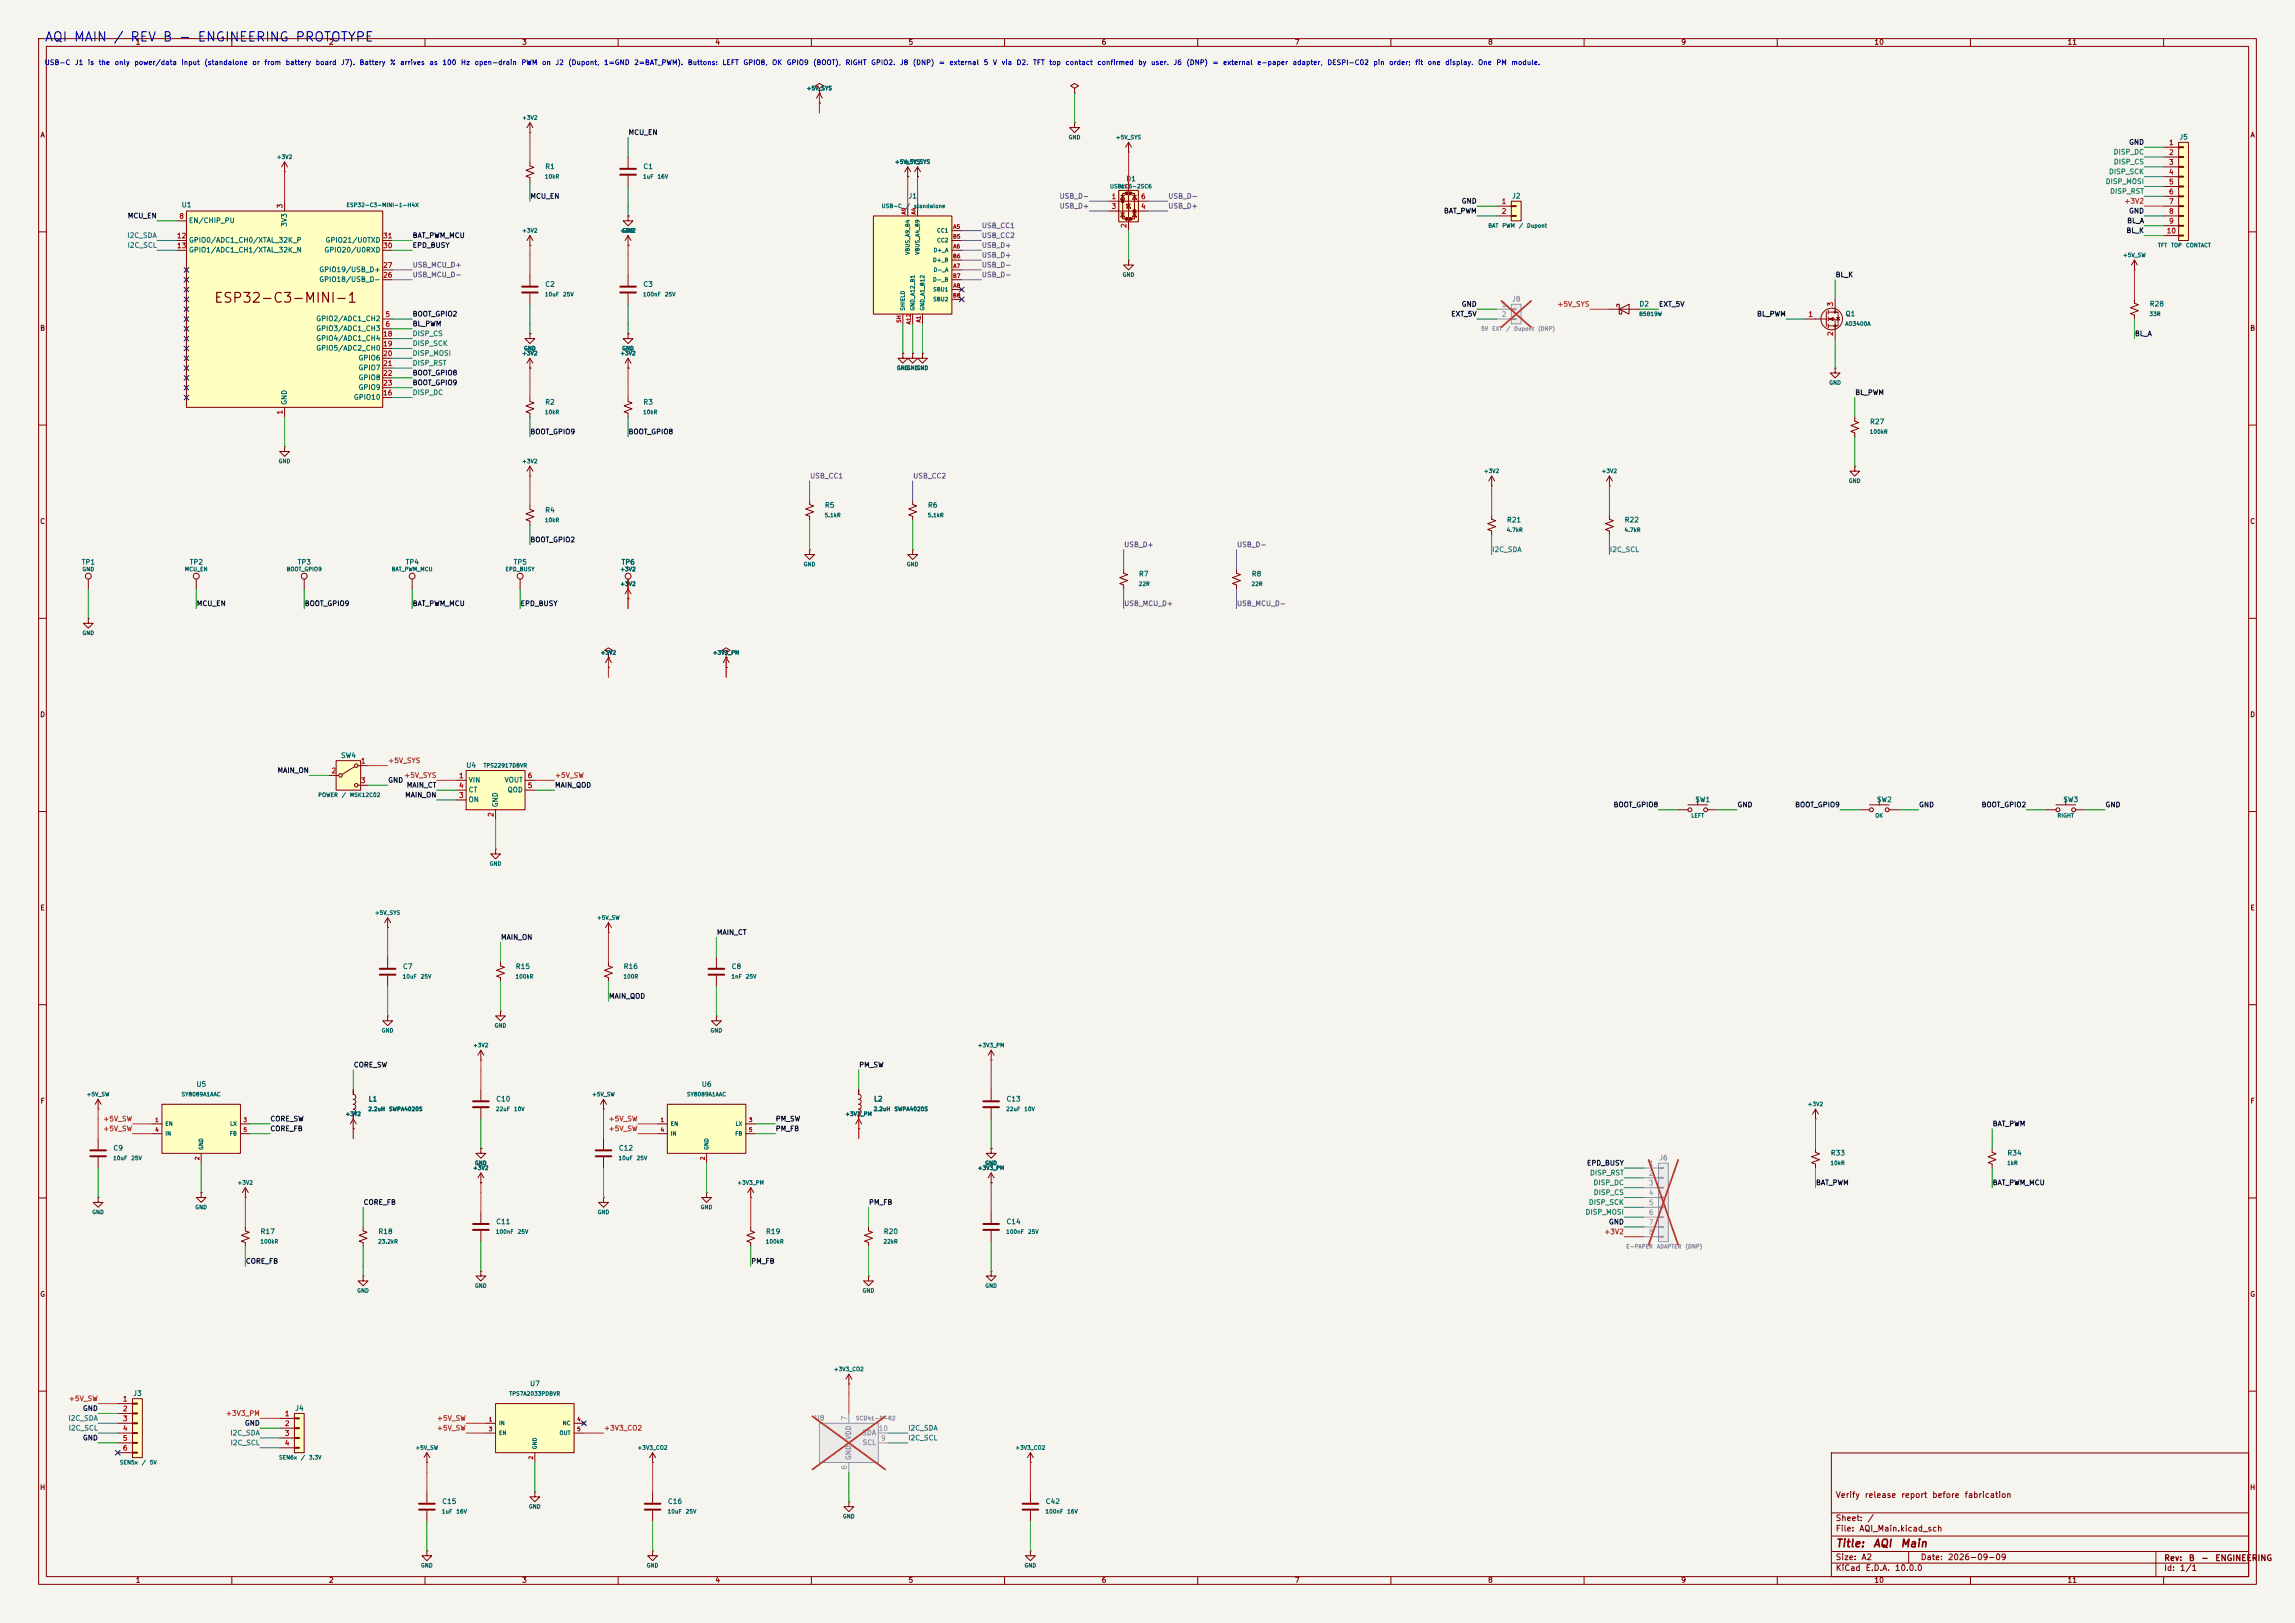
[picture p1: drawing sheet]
<svg xmlns="http://www.w3.org/2000/svg" width="594mm" height="420mm" viewBox="0 0 594 420" stroke-linecap="round" stroke-linejoin="round" font-family="sans-serif">
<defs><g id="words">
<text font-size="2.5" fill="#840000" x="55.2" y="79">ESP32-C3-MINI-1</text>
<g font-size="2.4" fill="#0000c2">
<text x="11.4" y="11.3">AQI</text>
<text x="19" y="11.3">MAIN</text>
<text x="29.2" y="11.3">/</text>
<text x="33.5" y="11.3">REV</text>
<text x="42" y="11.3">B</text>
<text x="46.2" y="11.3">-</text>
<text x="51" y="11.3">ENGINEERING</text>
<text x="76.3" y="11.3">PROTOTYPE</text>
</g>
<g font-size="2" fill="#840000">
<text x="475" y="400.9">Title:</text>
<text x="484.7" y="400.9">AQI</text>
<text x="491.7" y="400.9">Main</text>
</g>
<g font-size="1.5" fill="#840000">
<text x="475" y="388">Verify</text>
<text x="482.5" y="388">release</text>
<text x="492" y="388">report</text>
<text x="500" y="388">before</text>
<text x="508.3" y="388">fabrication</text>
<text x="475" y="394">Sheet:</text>
<text x="483.2" y="394">/</text>
<text x="475" y="396.7">File:</text>
<text x="481.1" y="396.7">AQI_Main.kicad_sch</text>
<text x="475" y="406.9">KiCad</text>
<text x="475" y="404.1">Size:</text>
<text x="481.7" y="404.1">A2</text>
<text x="482.7" y="406.9">E.D.A.</text>
<text x="490.3" y="406.9">10.0.0</text>
<text x="497" y="404.1">Date:</text>
<text x="504" y="404.1">2026-09-09</text>
<text x="560" y="404.3">Rev:</text>
<text x="560" y="406.9">Id:</text>
<text x="564.1" y="406.9">1/1</text>
<text x="566.4" y="404.3">B</text>
<text x="569.6" y="404.3">-</text>
<text x="573.2" y="404.3">ENGINEERING</text>
</g>
<g font-size="1.3" fill="#840000">
<text x="35" y="11.9">1</text>
<text x="85" y="11.9">2</text>
<text x="135" y="11.9">3</text>
<text x="185" y="11.9">4</text>
<text x="235" y="11.9">5</text>
<text x="285" y="11.9">6</text>
<text x="335" y="11.9">7</text>
<text x="385" y="11.9">8</text>
<text x="435" y="11.9">9</text>
<text x="485" y="11.9">10</text>
<text x="535" y="11.9">11</text>
<text x="10.3" y="35.9">A</text>
<text x="582.3" y="35.9">A</text>
<text x="10.3" y="85.9">B</text>
<text x="582.3" y="85.9">B</text>
<text x="10.3" y="135.9">C</text>
<text x="582.3" y="135.9">C</text>
<text x="10.3" y="185.9">D</text>
<text x="582.3" y="185.9">D</text>
<text x="10.3" y="235.9">E</text>
<text x="582.3" y="235.9">E</text>
<text x="10.3" y="285.9">F</text>
<text x="582.3" y="285.9">F</text>
<text x="10.3" y="335.9">G</text>
<text x="582.3" y="335.9">G</text>
<text x="10.2" y="385.9">H</text>
<text x="582.2" y="385.9">H</text>
<text x="35" y="409.9">1</text>
<text x="85" y="409.9">2</text>
<text x="135" y="409.9">3</text>
<text x="185" y="409.9">4</text>
<text x="235" y="409.9">5</text>
<text x="285" y="409.9">6</text>
<text x="335" y="409.9">7</text>
<text x="385" y="409.9">8</text>
<text x="435" y="409.9">9</text>
<text x="485" y="409.9">10</text>
<text x="535" y="409.9">11</text>
</g>
<g font-size="1.3" fill="#0000c2">
<text x="11.4" y="17.1">USB-C</text>
<text x="19.3" y="17.1">J1</text>
<text x="22.6" y="17.1">is</text>
<text x="25.4" y="17.1">the</text>
<text x="29.5" y="17.1">only</text>
<text x="34.6" y="17.1">power/data</text>
<text x="46.8" y="17.1">input</text>
<text x="52.8" y="17.1">(standalone</text>
<text x="65.2" y="17.1">or</text>
<text x="68.3" y="17.1">from</text>
<text x="73.8" y="17.1">battery</text>
<text x="81.6" y="17.1">board</text>
<text x="88.1" y="17.1">J7).</text>
<text x="92.9" y="17.1">Battery</text>
<text x="100.8" y="17.1">%</text>
<text x="103.4" y="17.1">arrives</text>
<text x="111" y="17.1">as</text>
<text x="114.4" y="17.1">100</text>
<text x="119.2" y="17.1">Hz</text>
<text x="122.7" y="17.1">open-drain</text>
<text x="134.8" y="17.1">PWM</text>
<text x="140.2" y="17.1">on</text>
<text x="143.6" y="17.1">J2</text>
<text x="147" y="17.1">(Dupont,</text>
<text x="156.2" y="17.1">1=GND</text>
<text x="164" y="17.1">2=BAT_PWM).</text>
<text x="177.9" y="17.1">Buttons:</text>
<text x="186.9" y="17.1">LEFT</text>
<text x="192.3" y="17.1">GPIO8,</text>
<text x="199.7" y="17.1">OK</text>
<text x="203.5" y="17.1">GPIO9</text>
<text x="210.3" y="17.1">(BOOT),</text>
<text x="218.7" y="17.1">RIGHT</text>
<text x="225.3" y="17.1">GPIO2.</text>
<text x="232.8" y="17.1">J8</text>
<text x="236.1" y="17.1">(DNP)</text>
<text x="242.9" y="17.1">=</text>
<text x="245.6" y="17.1">external</text>
<text x="254.5" y="17.1">5</text>
<text x="256.8" y="17.1">V</text>
<text x="259.1" y="17.1">via</text>
<text x="263" y="17.1">D2.</text>
<text x="267.2" y="17.1">TFT</text>
<text x="271.4" y="17.1">top</text>
<text x="275.6" y="17.1">contact</text>
<text x="283.9" y="17.1">confirmed</text>
<text x="294.5" y="17.1">by</text>
<text x="297.8" y="17.1">user.</text>
<text x="303.6" y="17.1">J6</text>
<text x="307" y="17.1">(DNP)</text>
<text x="313.7" y="17.1">=</text>
<text x="316.4" y="17.1">external</text>
<text x="325.3" y="17.1">e-paper</text>
<text x="334.4" y="17.1">adapter,</text>
<text x="343.4" y="17.1">DESPI-C02</text>
<text x="355.3" y="17.1">pin</text>
<text x="359.4" y="17.1">order;</text>
<text x="366.2" y="17.1">fit</text>
<text x="369.4" y="17.1">one</text>
<text x="373.9" y="17.1">display.</text>
<text x="382.4" y="17.1">One</text>
<text x="387.2" y="17.1">PM</text>
<text x="391.1" y="17.1">module.</text>
</g>
<g font-size="1.3" fill="#0f0f0f">
<text x="162.6" y="35.2">MCU_EN</text>
<text x="550.9" y="37.8">GND</text>
<text x="137.2" y="51.7">MCU_EN</text>
<text x="378.2" y="53">GND</text>
<text x="32.9" y="56.8">MCU_EN</text>
<text x="373.6" y="55.5">BAT_PWM</text>
<text x="550.4" y="58.1">BL_A</text>
<text x="550.9" y="55.5">GND</text>
<text x="106.7" y="61.9">BAT_PWM_MCU</text>
<text x="106.7" y="64.4">EPD_BUSY</text>
<text x="550.3" y="60.6">BL_K</text>
<text x="475" y="72">BL_K</text>
<text x="106.7" y="82.2">BOOT_GPIO2</text>
<text x="375.5" y="82.2">EXT_5V</text>
<text x="378.2" y="79.7">GND</text>
<text x="429.3" y="79.7">EXT_5V</text>
<text x="454.6" y="82.2">BL_PWM</text>
<text x="106.7" y="84.7">BL_PWM</text>
<text x="552.4" y="87.3">BL_A</text>
<text x="106.7" y="100">BOOT_GPIO9</text>
<text x="106.7" y="97.4">BOOT_GPIO8</text>
<text x="480.1" y="102.5">BL_PWM</text>
<text x="137.2" y="112.7">BOOT_GPIO9</text>
<text x="162.6" y="112.7">BOOT_GPIO8</text>
<text x="137.2" y="140.6">BOOT_GPIO2</text>
<text x="50.8" y="157.1">MCU_EN</text>
<text x="78.7" y="157.1">BOOT_GPIO9</text>
<text x="106.7" y="157.1">BAT_PWM_MCU</text>
<text x="134.6" y="157.1">EPD_BUSY</text>
<text x="71.7" y="200.3">MAIN_ON</text>
<text x="100.3" y="202.9">GND</text>
<text x="104.7" y="206.7">MAIN_ON</text>
<text x="105.1" y="204.1">MAIN_CT</text>
<text x="143.5" y="204.1">MAIN_QOD</text>
<text x="417.5" y="209.2">BOOT_GPIO8</text>
<text x="449.6" y="209.2">GND</text>
<text x="464.5" y="209.2">BOOT_GPIO9</text>
<text x="496.6" y="209.2">GND</text>
<text x="512.8" y="209.2">BOOT_GPIO2</text>
<text x="544.8" y="209.2">GND</text>
<text x="129.5" y="243.5">MAIN_ON</text>
<text x="185.4" y="242.2">MAIN_CT</text>
<text x="157.5" y="258.7">MAIN_QOD</text>
<text x="91.4" y="276.5">CORE_SW</text>
<text x="222.2" y="276.5">PM_SW</text>
<text x="69.8" y="290.5">CORE_SW</text>
<text x="69.8" y="293">CORE_FB</text>
<text x="200.7" y="290.5">PM_SW</text>
<text x="200.7" y="293">PM_FB</text>
<text x="515.6" y="291.8">BAT_PWM</text>
<text x="410.6" y="301.9">EPD_BUSY</text>
<text x="469.9" y="307">BAT_PWM</text>
<text x="515.6" y="307">BAT_PWM_MCU</text>
<text x="94" y="312.1">CORE_FB</text>
<text x="224.8" y="312.1">PM_FB</text>
<text x="416.3" y="317.2">GND</text>
<text x="63.5" y="327.3">CORE_FB</text>
<text x="194.3" y="327.3">PM_FB</text>
<text x="21.3" y="365.4">GND</text>
<text x="63.2" y="369.2">GND</text>
<text x="21.3" y="373">GND</text>
</g>
<g font-size="1.3" fill="#19875a">
<text x="546.9" y="40.3">DISP_DC</text>
<text x="544.9" y="47.9">DISP_MOSI</text>
<text x="545.7" y="45.4">DISP_SCK</text>
<text x="547" y="42.8">DISP_CS</text>
<text x="546" y="50.5">DISP_RST</text>
<text x="106.7" y="89.8">DISP_SCK</text>
<text x="106.7" y="87.3">DISP_CS</text>
<text x="106.7" y="92.4">DISP_MOSI</text>
<text x="106.7" y="94.9">DISP_RST</text>
<text x="106.7" y="102.5">DISP_DC</text>
<text x="411.4" y="304.5">DISP_RST</text>
<text x="412.3" y="307">DISP_DC</text>
<text x="412.4" y="309.5">DISP_CS</text>
<text x="410.2" y="314.6">DISP_MOSI</text>
<text x="411.1" y="312.1">DISP_SCK</text>
</g>
<g font-size="1.3" fill="#a90000">
<text x="561.3" y="37.8">1</text>
<text x="561.3" y="40.4">2</text>
<text x="561.3" y="42.9">3</text>
<text x="561.3" y="45.5">4</text>
<text x="287.6" y="51.8">1</text>
<text x="291.8" y="49" transform="rotate(-90 291.8 49)">5</text>
<text x="295.2" y="51.8">6</text>
<text x="388.5" y="53.1">1</text>
<text x="561.3" y="48">5</text>
<text x="561.3" y="50.5">6</text>
<text x="561.3" y="53.1">7</text>
<text x="46.3" y="56.9">8</text>
<text x="73.4" y="54" transform="rotate(-90 73.4 54)">3</text>
<text x="287.6" y="54.4">3</text>
<text x="291.8" y="59.1" transform="rotate(-90 291.8 59.1)">2</text>
<text x="295.2" y="54.4">4</text>
<text x="388.5" y="55.6">2</text>
<text x="561.3" y="55.6">8</text>
<text x="561.3" y="58.2">9</text>
<text x="45.7" y="62">12</text>
<text x="45.7" y="64.5">13</text>
<text x="99" y="64.5">30</text>
<text x="99" y="62">31</text>
<text x="560.7" y="60.7">10</text>
<text x="99" y="69.6">27</text>
<text x="99" y="72.1">26</text>
<text x="99.6" y="82.3">5</text>
<text x="467.9" y="82.3">1</text>
<text x="474.7" y="79.4" transform="rotate(-90 474.7 79.4)">3</text>
<text x="99" y="87.4">18</text>
<text x="99" y="89.9">19</text>
<text x="99.6" y="84.8">6</text>
<text x="474.7" y="87.1" transform="rotate(-90 474.7 87.1)">2</text>
<text x="99" y="92.5">20</text>
<text x="99" y="95">21</text>
<text x="99" y="97.5">22</text>
<text x="99" y="100.1">23</text>
<text x="73.4" y="107.4" transform="rotate(-90 73.4 107.4)">1</text>
<text x="99" y="102.6">16</text>
<text x="93.3" y="197.9">1</text>
<text x="85.7" y="200.4">2</text>
<text x="93.3" y="202.9">3</text>
<text x="118.7" y="201.7">1</text>
<text x="136.5" y="201.7">6</text>
<text x="118.7" y="206.8">3</text>
<text x="118.7" y="204.2">4</text>
<text x="136.5" y="204.2">5</text>
<text x="128" y="211.5" transform="rotate(-90 128 211.5)">2</text>
<text x="31.7" y="363">1</text>
<text x="31.7" y="365.5">2</text>
<text x="31.7" y="368">3</text>
<text x="31.7" y="370.6">4</text>
<text x="73.6" y="366.8">1</text>
<text x="73.6" y="369.3">2</text>
<text x="73.6" y="371.9">3</text>
<text x="31.7" y="373.1">5</text>
<text x="31.7" y="375.7">6</text>
<text x="73.6" y="374.4">4</text>
</g>
<g font-size="1.3" fill="#006464">
<text x="564" y="36.4">J5</text>
<text x="141" y="44">R1</text>
<text x="166.4" y="44">C1</text>
<text x="291.4" y="47.2">D1</text>
<text x="46.9" y="53.9">U1</text>
<text x="235" y="51.7">J1</text>
<text x="391.2" y="51.7">J2</text>
<text x="48.8" y="58">EN/CHIP_PU</text>
<text x="74.5" y="58.8" transform="rotate(-90 74.5 58.8)">3V3</text>
<text x="48.8" y="63.1">GPIO0/ADC1_CH0/XTAL_32K_P</text>
<text x="48.8" y="65.6">GPIO1/ADC1_CH1/XTAL_32K_N</text>
<text x="83.8" y="65.6">GPIO20/U0RXD</text>
<text x="84.1" y="63.1">GPIO21/U0TXD</text>
<text x="82.5" y="70.7">GPIO19/USB_D+</text>
<text x="82.5" y="73.3">GPIO18/USB_D-</text>
<text x="141" y="74.5">C2</text>
<text x="166.4" y="74.5">C3</text>
<text x="81.7" y="83.4">GPIO2/ADC1_CH2</text>
<text x="424.2" y="79.6">D2</text>
<text x="477.5" y="82.1">Q1</text>
<text x="556.3" y="79.6">R28</text>
<text x="81.7" y="86">GPIO3/ADC1_CH3</text>
<text x="81.7" y="88.5">GPIO4/ADC1_CH4</text>
<text x="81.7" y="91">GPIO5/ADC2_CH0</text>
<text x="92.7" y="93.6">GPIO6</text>
<text x="92.7" y="96.1">GPIO7</text>
<text x="92.7" y="98.7">GPIO8</text>
<text x="92.7" y="101.2">GPIO9</text>
<text x="74.5" y="104.9" transform="rotate(-90 74.5 104.9)">GND</text>
<text x="91.5" y="103.7">GPIO10</text>
<text x="141" y="105">R2</text>
<text x="166.4" y="105">R3</text>
<text x="483.9" y="110.1">R27</text>
<text x="213.4" y="131.7">R5</text>
<text x="240" y="131.7">R6</text>
<text x="141" y="132.9">R4</text>
<text x="389.9" y="135.5">R21</text>
<text x="420.4" y="135.5">R22</text>
<text x="21" y="146.4">TP1</text>
<text x="49" y="146.4">TP2</text>
<text x="76.9" y="146.4">TP3</text>
<text x="104.9" y="146.4">TP4</text>
<text x="132.8" y="146.4">TP5</text>
<text x="160.7" y="146.4">TP6</text>
<text x="294.6" y="149.5">R7</text>
<text x="323.9" y="149.5">R8</text>
<text x="88.1" y="196.4">SW4</text>
<text x="120.5" y="199">U4</text>
<text x="121.2" y="202.8">VIN</text>
<text x="130.5" y="202.8">VOUT</text>
<text x="121.2" y="207.9">ON</text>
<text x="121.2" y="205.3">CT</text>
<text x="129.1" y="209" transform="rotate(-90 129.1 209)">GND</text>
<text x="131.2" y="205.3">QOD</text>
<text x="438.7" y="207.9">SW1</text>
<text x="485.6" y="207.9">SW2</text>
<text x="533.9" y="207.9">SW3</text>
<text x="104.1" y="251.1">C7</text>
<text x="133.4" y="251.1">R15</text>
<text x="161.3" y="251.1">R16</text>
<text x="189.2" y="251.1">C8</text>
<text x="50.7" y="281.5">U5</text>
<text x="181.5" y="281.5">U6</text>
<text x="95.3" y="285.3">L1</text>
<text x="128.3" y="285.3">C10</text>
<text x="226.1" y="285.3">L2</text>
<text x="260.4" y="285.3">C13</text>
<text x="29.2" y="298">C9</text>
<text x="160" y="298">C12</text>
<text x="473.7" y="299.3">R33</text>
<text x="519.4" y="299.3">R34</text>
<text x="128.3" y="317.1">C11</text>
<text x="260.4" y="317.1">C14</text>
<text x="67.3" y="319.6">R17</text>
<text x="97.8" y="319.6">R18</text>
<text x="198.1" y="319.6">R19</text>
<text x="228.6" y="319.6">R20</text>
<text x="137.1" y="359">U7</text>
<text x="34.4" y="361.5">J3</text>
<text x="76.3" y="365.4">J4</text>
<text x="114.3" y="389.5">C15</text>
<text x="172.7" y="389.5">C16</text>
<text x="270.5" y="389.5">C42</text>
</g>
<g font-size="1.3" fill="#7832b4">
<text x="274.1" y="51.7">USB_D-</text>
<text x="302.3" y="51.7">USB_D-</text>
<text x="254" y="59.3">USB_CC1</text>
<text x="274.1" y="54.3">USB_D+</text>
<text x="302.3" y="54.3">USB_D+</text>
<text x="254" y="64.4">USB_D+</text>
<text x="254" y="61.9">USB_CC2</text>
<text x="106.7" y="69.5">USB_MCU_D+</text>
<text x="254" y="69.5">USB_D-</text>
<text x="254" y="67">USB_D+</text>
<text x="106.7" y="72">USB_MCU_D-</text>
<text x="254" y="72">USB_D-</text>
<text x="209.5" y="124.1">USB_CC1</text>
<text x="236.2" y="124.1">USB_CC2</text>
<text x="290.8" y="141.9">USB_D+</text>
<text x="320" y="141.9">USB_D-</text>
<text x="290.8" y="157.1">USB_MCU_D+</text>
<text x="320" y="157.1">USB_MCU_D-</text>
</g>
<g font-size="1.3" fill="#be3c1e">
<text x="549.7" y="53">+3V2</text>
<text x="402.9" y="79.7">+5V_SYS</text>
<text x="100.3" y="197.8">+5V_SYS</text>
<text x="104.5" y="201.6">+5V_SYS</text>
<text x="143.5" y="201.6">+5V_SW</text>
<text x="26.6" y="290.5">+5V_SW</text>
<text x="26.6" y="293">+5V_SW</text>
<text x="157.4" y="290.5">+5V_SW</text>
<text x="157.4" y="293">+5V_SW</text>
<text x="415.1" y="319.7">+3V2</text>
<text x="17.7" y="362.9">+5V_SW</text>
<text x="58.3" y="366.7">+3V3_PM</text>
<text x="112.9" y="368">+5V_SW</text>
<text x="112.9" y="370.5">+5V_SW</text>
<text x="156.2" y="370.5">+3V3_CO2</text>
</g>
<g font-size="1.3" fill="#1973a0">
<text x="32.8" y="61.9">I2C_SDA</text>
<text x="32.9" y="64.4">I2C_SCL</text>
<text x="386.1" y="143.2">I2C_SDA</text>
<text x="416.6" y="143.2">I2C_SCL</text>
<text x="17.6" y="368">I2C_SDA</text>
<text x="17.6" y="370.5">I2C_SCL</text>
<text x="59.5" y="371.8">I2C_SDA</text>
<text x="234.9" y="370.5">I2C_SDA</text>
<text x="59.5" y="374.3">I2C_SCL</text>
<text x="234.9" y="373">I2C_SCL</text>
</g>
<g font-size="1.3" fill="#a5a4a2">
<text x="388.5" y="79.8">1</text>
<text x="388.5" y="82.3">2</text>
<text x="426.6" y="302">1</text>
<text x="426.6" y="304.5">2</text>
<text x="426.6" y="307.1">3</text>
<text x="426.6" y="309.6">4</text>
<text x="426.6" y="312.2">5</text>
<text x="426.6" y="314.7">6</text>
<text x="426.6" y="317.2">7</text>
<text x="426.6" y="319.8">8</text>
<text x="219.5" y="367.7" transform="rotate(-90 219.5 367.7)">7</text>
<text x="227.3" y="370.6">10</text>
<text x="227.9" y="373.1">9</text>
<text x="219.5" y="380.4" transform="rotate(-90 219.5 380.4)">6</text>
</g>
<g font-size="1.3" fill="#939391">
<text x="391.2" y="78.3">J8</text>
<text x="429.3" y="300.6">J6</text>
<text x="210.7" y="367.9">U8</text>
<text x="223.1" y="371.7">SDA</text>
<text x="220.6" y="378" transform="rotate(-90 220.6 378)">GND</text>
<text x="220.6" y="372.6" transform="rotate(-90 220.6 372.6)">VDD</text>
<text x="223.1" y="374.2">SCL</text>
</g>
<g font-size="1" fill="#006464">
<text x="208.7" y="23.6">+5V_SYS</text>
<text x="135" y="31.2">+3V2</text>
<text x="71.5" y="41.4">+3V2</text>
<text x="276.5" y="36.3">GND</text>
<text x="288.7" y="36.3">+5V_SYS</text>
<text x="140.9" y="46.4">10kR</text>
<text x="166.3" y="46.4">1uF</text>
<text x="170.1" y="46.4">16V</text>
<text x="231.5" y="42.6">+5V_SYS</text>
<text x="234.1" y="42.6">+5V_SYS</text>
<text x="89.6" y="53.8">ESP32-C3-MINI-1-H4X</text>
<text x="287.2" y="49">USBLC6-2SC6</text>
<text x="228.1" y="54.1">USB-C</text>
<text x="234.3" y="54.1">/</text>
<text x="236.4" y="54.1">standalone</text>
<text x="385.1" y="59.1">BAT</text>
<text x="388.7" y="59.1">PWM</text>
<text x="393" y="59.1">/</text>
<text x="395.1" y="59.1">Dupont</text>
<text x="135" y="60.4">+3V2</text>
<text x="160.4" y="60.4">+3V2</text>
<text x="160.9" y="60.4">GND</text>
<text x="241.5" y="65.5">D+_A</text>
<text x="242.4" y="60.4">CC1</text>
<text x="242.4" y="63">CC2</text>
<text x="558.4" y="64.2">TFT</text>
<text x="561.8" y="64.2">TOP</text>
<text x="565.7" y="64.2">CONTACT</text>
<text x="235.7" y="66" transform="rotate(-90 235.7 66)">VBUS_A9_B4</text>
<text x="238.2" y="66" transform="rotate(-90 238.2 66)">VBUS_A4_B9</text>
<text x="241.4" y="68">D+_B</text>
<text x="241.5" y="70.6">D-_A</text>
<text x="290.4" y="71.8">GND</text>
<text x="549.4" y="66.8">+5V_SW</text>
<text x="140.9" y="76.9">10uF</text>
<text x="145.6" y="76.9">25V</text>
<text x="166.3" y="76.9">100nF</text>
<text x="172" y="76.9">25V</text>
<text x="241.4" y="73.1">D-_B</text>
<text x="241.4" y="75.7">SBU1</text>
<text x="234.4" y="80.5" transform="rotate(-90 234.4 80.5)">SHIELD</text>
<text x="236.9" y="80.5" transform="rotate(-90 236.9 80.5)">GND_A12_B1</text>
<text x="239.5" y="80.5" transform="rotate(-90 239.5 80.5)">GND_A1_B12</text>
<text x="241.4" y="78.2">SBU2</text>
<text x="424.1" y="82">B5819W</text>
<text x="556.2" y="82">33R</text>
<text x="477.5" y="84.5">AO3400A</text>
<text x="135" y="92.2">+3V2</text>
<text x="135.5" y="90.9">GND</text>
<text x="160.4" y="92.2">+3V2</text>
<text x="160.9" y="90.9">GND</text>
<text x="232" y="96">GND</text>
<text x="234.6" y="96">GND</text>
<text x="237.1" y="96">GND</text>
<text x="473.3" y="99.8">GND</text>
<text x="140.9" y="107.4">10kR</text>
<text x="166.3" y="107.4">10kR</text>
<text x="483.8" y="112.5">100kR</text>
<text x="72" y="120.1">GND</text>
<text x="135" y="120.1">+3V2</text>
<text x="384" y="122.6">+3V2</text>
<text x="414.4" y="122.6">+3V2</text>
<text x="478.4" y="125.2">GND</text>
<text x="140.9" y="135.3">10kR</text>
<text x="213.3" y="134.1">5.1kR</text>
<text x="240" y="134.1">5.1kR</text>
<text x="389.8" y="137.9">4.7kR</text>
<text x="420.3" y="137.9">4.7kR</text>
<text x="21.2" y="148">GND</text>
<text x="47.7" y="148">MCU_EN</text>
<text x="74.1" y="148">BOOT_GPIO9</text>
<text x="101.2" y="148">BAT_PWM_MCU</text>
<text x="130.7" y="148">EPD_BUSY</text>
<text x="160.4" y="148">+3V2</text>
<text x="207.9" y="146.8">GND</text>
<text x="234.6" y="146.8">GND</text>
<text x="160.4" y="151.9">+3V2</text>
<text x="294.6" y="151.9">22R</text>
<text x="323.8" y="151.9">22R</text>
<text x="21.2" y="164.6">GND</text>
<text x="155.4" y="169.6">+3V2</text>
<text x="184.4" y="169.6">+3V3_PM</text>
<text x="125" y="198.8">TPS22917DBVR</text>
<text x="82.3" y="206.5">POWER</text>
<text x="88.4" y="206.5">/</text>
<text x="90.4" y="206.5">MSK12C02</text>
<text x="437.6" y="211.8">LEFT</text>
<text x="485.3" y="211.8">OK</text>
<text x="532.4" y="211.8">RIGHT</text>
<text x="126.6" y="224.2">GND</text>
<text x="96.9" y="236.9">+5V_SYS</text>
<text x="154.4" y="238.2">+5V_SW</text>
<text x="104.1" y="253.5">10uF</text>
<text x="108.8" y="253.5">25V</text>
<text x="133.3" y="253.5">100kR</text>
<text x="161.2" y="253.5">100R</text>
<text x="189.2" y="253.5">1nF</text>
<text x="192.9" y="253.5">25V</text>
<text x="98.7" y="267.4">GND</text>
<text x="127.9" y="266.2">GND</text>
<text x="183.8" y="267.4">GND</text>
<text x="122.3" y="271.2">+3V2</text>
<text x="253" y="271.2">+3V3_PM</text>
<text x="22.3" y="283.9">+5V_SW</text>
<text x="46.9" y="283.9">SY8089A1AAC</text>
<text x="95.2" y="287.7">2.2uH</text>
<text x="100.6" y="287.7">SWPA4020S</text>
<text x="128.2" y="287.7">22uF</text>
<text x="132.9" y="287.7">10V</text>
<text x="153.1" y="283.9">+5V_SW</text>
<text x="177.7" y="283.9">SY8089A1AAC</text>
<text x="226" y="287.7">2.2uH</text>
<text x="231.4" y="287.7">SWPA4020S</text>
<text x="260.3" y="287.7">22uF</text>
<text x="265" y="287.7">10V</text>
<text x="467.8" y="286.5">+3V2</text>
<text x="42.7" y="291.6">EN</text>
<text x="59.4" y="291.6">LX</text>
<text x="89.3" y="289">+3V2</text>
<text x="173.5" y="291.6">EN</text>
<text x="190.3" y="291.6">LX</text>
<text x="218.7" y="289">+3V3_PM</text>
<text x="42.7" y="294.1">IN</text>
<text x="52.8" y="297.7" transform="rotate(-90 52.8 297.7)">GND</text>
<text x="59.4" y="294.1">FB</text>
<text x="173.5" y="294.1">IN</text>
<text x="183.6" y="297.7" transform="rotate(-90 183.6 297.7)">GND</text>
<text x="190.2" y="294.1">FB</text>
<text x="29.2" y="300.4">10uF</text>
<text x="33.9" y="300.4">25V</text>
<text x="122.3" y="303">+3V2</text>
<text x="122.8" y="301.7">GND</text>
<text x="160" y="300.4">10uF</text>
<text x="164.7" y="300.4">25V</text>
<text x="253" y="303">+3V3_PM</text>
<text x="254.9" y="301.7">GND</text>
<text x="473.7" y="301.7">10kR</text>
<text x="519.4" y="301.7">1kR</text>
<text x="61.4" y="306.8">+3V2</text>
<text x="190.7" y="306.8">+3V3_PM</text>
<text x="23.7" y="314.4">GND</text>
<text x="50.4" y="313.1">GND</text>
<text x="154.6" y="314.4">GND</text>
<text x="181.2" y="313.1">GND</text>
<text x="67.3" y="322">100kR</text>
<text x="97.7" y="322">23.2kR</text>
<text x="128.2" y="319.5">100nF</text>
<text x="133.9" y="319.5">25V</text>
<text x="198.1" y="322">100kR</text>
<text x="228.6" y="322">22kR</text>
<text x="260.3" y="319.5">100nF</text>
<text x="265.9" y="319.5">25V</text>
<text x="92.3" y="334.7">GND</text>
<text x="122.8" y="333.5">GND</text>
<text x="223.1" y="334.7">GND</text>
<text x="254.9" y="333.5">GND</text>
<text x="215.7" y="355.1">+3V3_CO2</text>
<text x="131.7" y="361.4">TPS7A2033PDBVR</text>
<text x="129" y="369">IN</text>
<text x="129" y="371.6">EN</text>
<text x="144.7" y="371.6">OUT</text>
<text x="145.5" y="369">NC</text>
<text x="72.1" y="377.9">SEN6x</text>
<text x="77.8" y="377.9">/</text>
<text x="79.9" y="377.9">3.3V</text>
<text x="107.4" y="375.4">+5V_SW</text>
<text x="139.2" y="375.2" transform="rotate(-90 139.2 375.2)">GND</text>
<text x="164.9" y="375.4">+3V3_CO2</text>
<text x="262.7" y="375.4">+3V3_CO2</text>
<text x="30.9" y="379.2">SEN5x</text>
<text x="36.6" y="379.2">/</text>
<text x="38.7" y="379.2">5V</text>
<text x="114.3" y="391.9">1uF</text>
<text x="118" y="391.9">16V</text>
<text x="136.8" y="390.6">GND</text>
<text x="172.7" y="391.9">10uF</text>
<text x="177.4" y="391.9">25V</text>
<text x="218.1" y="393.2">GND</text>
<text x="270.5" y="391.9">100nF</text>
<text x="276.1" y="391.9">16V</text>
<text x="108.8" y="405.9">GND</text>
<text x="167.3" y="405.9">GND</text>
<text x="265" y="405.9">GND</text>
</g>
<g font-size="1" fill="#a90000">
<text x="234.7" y="55.6" transform="rotate(-90 234.7 55.6)">A9</text>
<text x="237.2" y="55.6" transform="rotate(-90 237.2 55.6)">A4</text>
<text x="246.6" y="59.4">A5</text>
<text x="246.5" y="62">B5</text>
<text x="246.6" y="64.5">A6</text>
<text x="246.5" y="67.1">B6</text>
<text x="246.6" y="69.6">A7</text>
<text x="246.5" y="72.1">B7</text>
<text x="246.5" y="77.2">B8</text>
<text x="246.6" y="74.7">A8</text>
<text x="233.4" y="83.7" transform="rotate(-90 233.4 83.7)">SH</text>
<text x="238.5" y="83.6" transform="rotate(-90 238.5 83.6)">A1</text>
<text x="236" y="84.1" transform="rotate(-90 236 84.1)">A12</text>
<text x="40" y="290.6">1</text>
<text x="40" y="293.1">4</text>
<text x="62.9" y="290.6">3</text>
<text x="62.9" y="293.1">5</text>
<text x="170.8" y="290.6">1</text>
<text x="170.8" y="293.1">4</text>
<text x="193.7" y="290.6">3</text>
<text x="193.7" y="293.1">5</text>
<text x="51.8" y="300.3" transform="rotate(-90 51.8 300.3)">2</text>
<text x="182.6" y="300.3" transform="rotate(-90 182.6 300.3)">2</text>
<text x="126.4" y="368">1</text>
<text x="126.4" y="370.6">3</text>
<text x="149.3" y="368">4</text>
<text x="149.3" y="370.6">5</text>
<text x="138.2" y="377.8" transform="rotate(-90 138.2 377.8)">2</text>
</g>
<g font-size="1" fill="#939391">
<text x="383.3" y="85.8">5V</text>
<text x="386.1" y="85.8">EXT</text>
<text x="389.7" y="85.8">/</text>
<text x="391.8" y="85.8">Dupont</text>
<text x="398" y="85.8">(DNP)</text>
<text x="420.8" y="323.3">E-PAPER</text>
<text x="428.7" y="323.3">ADAPTER</text>
<text x="436.1" y="323.3">(DNP)</text>
<text x="221.4" y="367.8">SCD41-D-R2</text>
</g>
</g></defs>
<path d="M0 0h594v420h-594z" fill="#f5f4ef" stroke="#f5f4ef" stroke-width=".26"/>
<g fill="none" stroke="#840000" stroke-width=".26">
<path d="M10 10h574v400h-574zM12 12h570v396h-570zM60 10v2M110 10v2M160 10v2M210 10v2M260 10v2M310 10v2M360 10v2M410 10v2M460 10v2M510 10v2"/>
<path d="M560 10v2M10 60h2M582 60h2M10 110h2M582 110h2M10 160h2M582 160h2M10 210h2M582 210h2M10 260h2M582 260h2M10 310h2"/>
<path d="M582 310h2M10 360h2M474 376h108v32h-108zM582 360h2M474 397.5h108M474 391.5h108M60 408v2M110 408v2M160 408v2M210 408v2M260 408v2M310 408v2"/>
<path d="M360 408v2M410 408v2M460 408v2M474 404.5h108M474 401.5h108M494 401.5v3M510 408v2M558 401.5v6.5M560 408v2"/>
</g>
<path d="M226.1 55.9h20.3v25.4h-20.3z" fill="#ffffc2"/>
<g fill="none" stroke="#840000" stroke-width=".26">
<path d="M226.1 55.9h20.3v25.4h-20.3zM234.9 53.3v2.6M237.5 53.3v2.6M246.4 59.7h2.5M246.4 64.8h2.5M246.4 69.9h2.5M246.4 74.9h2.5M246.4 62.2h2.5M246.4 67.3h2.5M246.4 72.4h2.5M246.4 77.5h2.5M233.7 81.3v2.5"/>
<path d="M236.2 81.3v2.5M238.8 81.3v2.5M434.3 209.6h2.6M436.9 208.3h5.1M439.4 206.5v1.8M442 209.6h2.5M481.3 209.6h2.6M483.9 208.3h5M486.4 206.5v1.8M488.9 209.6h2.6"/>
<circle cx="437.4" cy="209.6" r=".51"/>
<circle cx="441.5" cy="209.6" r=".51"/>
<circle cx="484.4" cy="209.6" r=".51"/>
<circle cx="488.4" cy="209.6" r=".51"/>
</g>
<path d="M429.3 301h2.5v20.3h-2.5z" fill="#ebeae8"/>
<g fill="none" stroke="#9c9b98" stroke-width=".26">
<path d="M425.4 302.3h3.9M425.4 304.8h3.9M425.4 307.3h3.9M425.4 309.9h3.9M425.4 312.4h3.9M425.4 315h3.9M425.4 317.5h3.9M429.3 301h2.5v20.3h-2.5zM429.3 302.1h1.2v.3h-1.2zM429.3 304.7h1.2v.2h-1.2zM429.3 307.2h1.2v.3h-1.2zM429.3 309.8h1.2v.2h-1.2z"/>
<path d="M429.3 312.3h1.2v.2h-1.2zM429.3 314.8h1.2v.3h-1.2zM429.3 317.4h1.2v.2h-1.2zM429.3 319.9h1.2v.3h-1.2zM425.4 320h3.9"/>
</g>
<path d="M426.7 300.1l7.7 22.1M434.4 300.1l-7.7 22.1" fill="none" stroke="#e12e31" stroke-width=".46"/>
<path d="M515.6 297.2v1l1 .4-2 .7 2 .8-2 .8 1 .3v1.1M224.8 330.2v1.3h1.3l-1.3 1.2-1.3-1.2h1.3M224.8 330.2h.1" fill="none" stroke="#840000" stroke-width=".26"/>
<path d="M212.1 368.3h15.2v10.2h-15.2z" fill="#ebeae8"/>
<path d="M212.1 368.3h15.2v10.2h-15.2zM219.7 365.8v2.5M219.7 378.5v2.5M227.3 373.4h2.6M227.3 370.8h2.6" fill="none" stroke="#9c9b98" stroke-width=".26"/>
<path d="M210.3 366.5l18.8 13.8M229.1 366.5l-18.8 13.8" fill="none" stroke="#e12e31" stroke-width=".46"/>
<path d="M469.9 297.2v1l1 .4-2 .7 2 .8-2 .8 1 .3v1.1M469.9 289.6h.1M469.9 287v2.6M469.9 287l-.8 1.3M469.9 287l.8 1.3M219.7 358.1h.1M219.7 355.6l-.8 1.3M219.7 355.6l.8 1.3M219.7 355.6v2.5M219.7 388.6v1.3h1.3l-1.3 1.3-1.3-1.3h1.3M219.7 388.6h.1" fill="none" stroke="#840000" stroke-width=".26"/>
<path d="M391.2 78.7h2.5v5.1h-2.5z" fill="#ebeae8"/>
<path d="M391.2 78.7h2.5v5.1h-2.5zM391.2 79.9h1.2v.2h-1.2zM387.3 80h3.9M387.3 82.6h3.9M391.2 82.4h1.2v.3h-1.2z" fill="none" stroke="#9c9b98" stroke-width=".26"/>
<path d="M388.6 77.9l7.7 6.8M396.3 77.9l-7.7 6.8" fill="none" stroke="#e12e31" stroke-width=".46"/>
<path d="M256.5 328.9v1.3h1.3l-1.3 1.3-1.2-1.3h1.2M256.5 328.9h.1" fill="none" stroke="#840000" stroke-width=".26"/>
<path d="M391.2 52.1h2.5v5.1h-2.5z" fill="#ffffc2"/>
<g fill="none" stroke="#840000" stroke-width=".26">
<path d="M387.3 53.3h3.9M387.3 55.9h3.9M391.2 52.1h2.5v5.1h-2.5zM391.2 53.2h1.2v.3h-1.2zM391.2 55.8h1.2v.2h-1.2zM418.5 79.4v-.7h.6v2.6h.6v-.7M475 77.5v3.3M416.6 80h7.6M419.1 80l2.5-1.3v2.6zM467.4 82.6h5.3M472.7 80.6v3.9M473.2 80.8h2.5v3.5h-2.5"/>
<path d="M473.2 82.6h1.8v5M473.2 80.3v1M473.2 82v1.1M473.2 83.8v1M475 95.3v1.2h1.2l-1.2 1.3-1.3-1.3h1.3M475 95.3h.1M475.4 82.2h.7M475.7 82.2l.4 .6h-.7zM386.1 133.4v1l1 .3-2 .8 2 .8-2 .7 1 .4v1M386.1 125.7h.1M386.1 123.2v2.5M386.1 123.2l-.8 1.3"/>
<path d="M386.1 123.2l.7 1.3M416.6 133.4v1l1 .3-2.1 .8 2.1 .8-2.1 .7 1.1 .4v1M416.6 125.7h.1M416.6 123.2v2.5M416.6 123.2l-.8 1.3M416.6 123.2l.7 1.3M25.4 287h.1M25.4 284.5l-.8 1.3M25.4 284.5l.8 1.3M25.4 284.5v2.5M256.5 313.7v2.8M256.5 318.5v2.8"/>
<path d="M266.7 378.5h.1M266.7 375.9l-.8 1.3M266.7 375.9l.8 1.3M266.7 375.9v2.6M266.7 386.1v2.8M266.7 390.9v2.8M266.7 401.3v1.3h1.3l-1.3 1.3-1.3-1.3h1.3M266.7 401.3h.1"/>
<circle cx="474.1" cy="82.5" r="2.79"/>
</g>
<path d="M254.5 316.7h4.1M254.5 318.3h4.1M264.7 389.1h4M264.7 390.7h4" fill="none" stroke="#840000" stroke-width=".51"/>
<g fill="#840000" stroke="#840000" stroke-width=".26">
<path d="M473.5 82.6l1-.4v.7z"/>
<circle cx="475" cy="80.8" r=".25"/>
<circle cx="475" cy="84.3" r=".25"/>
</g>
<path d="M563.9 36.8h2.5v25.4h-2.5z" fill="#ffffc2"/>
<g fill="none" stroke="#840000" stroke-width=".26">
<path d="M560.1 38.1h3.8M563.9 36.8h2.5v25.4h-2.5zM563.9 38h1.2v.2h-1.2zM560.1 40.6h3.8M560.1 43.2h3.8M560.1 45.7h3.8M560.1 48.3h3.8M560.1 50.8h3.8M560.1 53.3h3.8M560.1 55.9h3.8M560.1 58.4h3.8M563.9 40.5h1.2v.3h-1.2z"/>
<path d="M563.9 43.1h1.2v.2h-1.2zM563.9 45.6h1.2v.2h-1.2zM563.9 48.1h1.2v.3h-1.2zM563.9 50.7h1.2v.2h-1.2zM563.9 53.2h1.2v.3h-1.2zM563.9 55.8h1.2v.2h-1.2zM563.9 58.3h1.2v.2h-1.2zM552.4 77.5v1l1.1 .4-2.1 .7 2.1 .8-2.1 .8 1 .3v1.1M552.4 69.9h.1M552.4 67.3v2.6M552.4 67.3l-.7 1.3M552.4 67.3l.8 1.3"/>
<path d="M560.1 61h3.8M563.9 60.8h1.2v.3h-1.2zM480.1 108v1l1 .3-2.1 .8 2.1 .8-2.1 .7 1.1 .4v1M480.1 120.7v1.2h1.2l-1.2 1.3-1.3-1.3h1.3M480.1 120.7h.1M25.4 294.6v2.8M25.4 299.5v2.8M25.4 309.9v1.3h1.3l-1.3 1.2-1.3-1.2h1.3M25.4 309.9h.1"/>
</g>
<path d="M23.4 297.7h4M23.4 299.2h4" fill="none" stroke="#840000" stroke-width=".51"/>
<path d="M87 196.9h6.3v7.6h-6.3z" fill="#ffffc2"/>
<g fill="none" stroke="#840000" stroke-width=".26">
<path d="M87 196.9h6.3v7.6h-6.3zM91.8 198.4l-3.3 2M92.7 198.1h2.5M85.1 200.7h2.5M92.7 203.2h2.5M52.1 308.6v1.3h1.2l-1.2 1.3-1.3-1.3h1.3M52.1 308.6h.1M63.5 309.9h.1M63.5 307.3l-.8 1.3M63.5 307.3l.8 1.3M63.5 307.3v2.6"/>
<circle cx="92.2" cy="198.1" r=".46"/>
<circle cx="88.1" cy="200.7" r=".46"/>
<circle cx="92.2" cy="203.2" r=".46"/>
</g>
<path d="M41.9 285.8h20.3v12.7h-20.3z" fill="#ffffc2"/>
<path d="M157.5 238.8l-.8 1.2M157.5 238.8l.7 1.2M157.5 238.8v2.5M157.5 241.3h.1M39.4 290.8h2.5M39.4 293.4h2.5M41.9 285.8h20.3v12.7h-20.3zM52.1 298.5v2.5M62.2 290.8h2.6M62.2 293.4h2.6" fill="none" stroke="#840000" stroke-width=".26"/>
<path d="M120.6 199.4h15.3v10.2h-15.3z" fill="#ffffc2"/>
<g fill="none" stroke="#840000" stroke-width=".26">
<path d="M292.1 67.3v1.3h1.3l-1.3 1.3-1.3-1.3h1.3M292.1 67.3h.1M233.7 91.4v1.3h1.2l-1.2 1.3-1.3-1.3h1.3M233.7 91.4h.1M236.2 91.4v1.3h1.3l-1.3 1.3-1.3-1.3h1.3M236.2 91.4h.1M238.8 91.4v1.3h1.2l-1.2 1.3-1.3-1.3h1.3M238.8 91.4h.1M236.2 129.5v1.1l1 .3-2 .8 2 .8-2 .7 1 .4v1M236.2 142.2v1.3h1.3l-1.3 1.3-1.3-1.3h1.3M236.2 142.2h.1M290.8 147.3v1l1 .4-2 .8 2 .7-2 .8 1 .4v1"/>
<path d="M320 147.3v1l1.1 .4-2.1 .8 2.1 .7-2.1 .8 1 .4v1M120.6 199.4h15.3v10.2h-15.3zM118.1 201.9h2.5M118.1 207h2.5M118.1 204.5h2.5M128.3 219.7v1.3h1.2l-1.2 1.3-1.3-1.3h1.3M128.3 219.7h.1M128.3 209.6v2.5M135.9 201.9h2.5M135.9 204.5h2.5M100.3 237.5l-.7 1.3M100.3 237.5l.8 1.3"/>
<path d="M100.3 237.5v2.5M100.3 240h.1M100.3 262.9v1.3h1.3l-1.3 1.2-1.2-1.2h1.2M100.3 262.9h.1M63.5 317.5v1l1 .4-2 .8 2 .7-2 .8 1 .4v1M94 317.5v1l1 .4-2 .8 2 .7-2 .8 1 .4v1M94 330.2v1.3h1.2l-1.2 1.2-1.3-1.2h1.3M94 330.2h.1"/>
</g>
<path d="M289.6 49.3h5v8.1h-5z" fill="#ffffc2"/>
<g fill="#840000" stroke="#840000" stroke-width=".51">
<circle cx="290.6" cy="52.1" r=".25"/>
<circle cx="291.6" cy="50" r=".25"/>
<circle cx="291.6" cy="56.6" r=".25"/>
<circle cx="292.6" cy="50" r=".25"/>
<circle cx="292.6" cy="56.6" r=".25"/>
<circle cx="293.6" cy="54.6" r=".25"/>
</g>
<g fill="none" stroke="#840000" stroke-width=".26">
<path d="M212.1 22.9l1-.7-1-.6-1 .6 1 .7v1.2M212.1 24.1h.1M212.1 26.7h.1M212.1 24.1l-.8 1.3M212.1 24.1l.8 1.3M212.1 24.1v2.6M278.1 22.9l1-.7-1-.6-1 .6 1 .7v1.2M278.1 24.1h.1M278.1 31.8v1.2h1.3l-1.3 1.3-1.2-1.3h1.2M278.1 31.8h.1M292.1 39.4h.1M292.1 36.8v2.6"/>
<path d="M292.1 36.8l-.8 1.3M292.1 36.8l.8 1.3M162.6 55.9v1.3h1.2l-1.2 1.2-1.3-1.2h1.3M162.6 55.9h.1M162.6 40.6v2.8M162.6 45.5v2.8M234.9 45.7h.1M234.9 43.2l-.7 1.3M234.9 43.2l.8 1.3M234.9 43.2v2.5M237.5 45.7h.1M237.5 43.2l-.8 1.3"/>
<path d="M237.5 43.2l.8 1.3M237.5 43.2v2.5M287 52.1h10.2M287 54.6h10.2M289.6 49.3h5v8.1h-5zM290.1 55.1h1M290.1 50.5h1M290.6 50.5l.5 1.1h-1zM290.6 55.1l.5 1h-1zM291.6 50h-1v6.6h1M292.1 47v2.5l-.5 .5h1l-.5 .5v5.6l-.5 .5h1l-.5 .6v2.5M292.1 52.8l.5 1h-1z"/>
<path d="M292.6 52.8h-1v.4M292.6 50h1v6.6h-1M293.1 55.1h1M293.1 50.5h1M293.6 50.5l.5 1.1h-1zM293.6 55.1l.5 1h-1zM137.2 63.5h.1M137.2 61v2.5M137.2 71.1v2.8M137.2 75.9v2.8M137.2 61l-.8 1.2M137.2 61l.7 1.2"/>
<path d="M162.6 63.5h.1M162.6 61v2.5M162.6 71.1v2.8M162.6 75.9v2.8M162.6 61l-.8 1.2M162.6 61l.7 1.2M137.2 95.3h.1M137.2 86.4v1.2h1.2l-1.2 1.3-1.3-1.3h1.3M137.2 86.4h.1M137.2 92.7v2.6M137.2 92.7l-.8 1.3M137.2 92.7l.7 1.3"/>
<path d="M162.6 86.4v1.2h1.2l-1.2 1.3-1.3-1.3h1.3M162.6 86.4h.1M162.6 95.3h.1M162.6 92.7v2.6M162.6 92.7l-.8 1.3M162.6 92.7l.7 1.3M73.7 115.6v1.2h1.2l-1.2 1.3-1.3-1.3h1.3M73.7 115.6h.1M137.2 102.9v1l1 .4-2.1 .7 2.1 .8-2.1 .8 1.1 .3v1.1M162.6 102.9v1l1 .4-2.1 .7 2.1 .8-2.1 .8 1.1 .3v1.1M209.5 129.5v1.1l1.1 .3-2.1 .8 2.1 .8-2.1 .7 1 .4v1M22.9 149.9v2.5"/>
<path d="M50.8 149.9v2.5M78.7 149.9v2.5M106.7 149.9v2.5M209.5 142.2v1.3h1.3l-1.3 1.3-1.2-1.3h1.2M209.5 142.2h.1M22.9 160v1.3h1.2l-1.2 1.3-1.3-1.3h1.3M22.9 160h.1M529.6 209.6h2.5M532.1 208.3h5.1M534.7 206.5v1.8M537.2 209.6h2.5M100.3 247.7v2.7"/>
<path d="M100.3 252.5v2.8M256.5 274.3h.1M256.5 271.8v2.5M256.5 271.8l-.7 1.3M256.5 271.8l.8 1.3M90.7 290.8l.7-1.2 .8 1.2M91.4 292.1h.1M91.4 281.9v1.3l.5 .2 .2 .5-.2 .4-.5 .2M91.4 284.5l.5 .2 .2 .4-.2 .5-.5 .2 .4 .1 .3 .3-.1 .6-.6 .2 .5 .2 .2 .6-.2 .4-.5 .1M91.4 288.3v3.8M221.5 290.8l.7-1.2 .8 1.2M222.2 292.1h.1"/>
<path d="M222.2 281.9v1.3l.5 .2 .2 .4-.2 .5-.5 .2 .5 .2 .2 .4-.2 .5-.5 .1 .5 .2 .2 .5-.2 .4-.5 .2 .5 .2 .2 .4-.2 .5-.5 .2v3.8M256.5 297.2v1.3h1.3l-1.3 1.2-1.2-1.2h1.2M256.5 297.2h.1M256.5 281.9v2.8M256.5 286.8v2.8M194.3 317.5v1l1 .4-2 .8 2 .7-2 .8 1 .4v1M224.8 317.5v1l1 .4-2 .8 2 .7-2 .8 1 .4v1M256.5 306.1h.1M256.5 303.5l-.7 1.3M256.5 303.5l.8 1.3M256.5 303.5v2.6M168.9 401.3v1.3h1.3l-1.3 1.3-1.3-1.3h1.3"/>
<path d="M168.9 401.3h.1"/>
<circle cx="22.9" cy="149.1" r=".76"/>
<circle cx="50.8" cy="149.1" r=".76"/>
<circle cx="78.7" cy="149.1" r=".76"/>
<circle cx="106.7" cy="149.1" r=".76"/>
<circle cx="532.6" cy="209.6" r=".51"/>
<circle cx="536.7" cy="209.6" r=".51"/>
</g>
<path d="M160.5 43.7h4.1M160.5 45.2h4.1M135.1 74.2h4.1M135.1 75.7h4.1M160.5 74.2h4.1M160.5 75.7h4.1M98.3 250.7h4.1M98.3 252.2h4.1M254.5 285h4.1M254.5 286.5h4.1" fill="none" stroke="#840000" stroke-width=".51"/>
<path d="M76.2 365.8h2.5v10.1h-2.5z" fill="#ffffc2"/>
<g fill="none" stroke="#840000" stroke-width=".26">
<path d="M137.2 34.3h.1M137.2 31.8v2.5M137.2 31.8l-.8 1.2M137.2 31.8l.7 1.2M137.2 130.8v1l1 .4-2.1 .8 2.1 .7-2.1 .8 1.1 .4v1M137.2 123.2h.1M137.2 120.7v2.5M137.2 120.7l-.8 1.2M137.2 120.7l.7 1.2M134.6 149.9v2.5M161.8 153.7l.8-1.3 .7 1.3M162.6 154.9h.1"/>
<path d="M162.6 149.9v5M157.5 168.9l1-.6-1-.7-1 .7 1 .6v1.3M157.5 170.2h.1M157.5 172.7h.1M157.5 170.2l-.8 1.3M157.5 170.2l.7 1.3M157.5 170.2v2.5M188 168.9l1-.6-1-.7-1.1 .7 1.1 .6v1.3M188 170.2h.1M188 172.7h.1M188 170.2l-.8 1.3M188 170.2l.7 1.3"/>
<path d="M188 170.2v2.5M72.4 367h3.8M72.4 369.6h3.8M72.4 372.1h3.8M72.4 374.7h3.8M76.2 365.8h2.5v10.1h-2.5zM76.2 366.9h1.3v.3h-1.3zM76.2 369.4h1.3v.3h-1.3zM76.2 372h1.3v.2h-1.3zM76.2 374.5h1.3v.3h-1.3z"/>
<circle cx="134.6" cy="149.1" r=".76"/>
<circle cx="162.6" cy="149.1" r=".76"/>
</g>
<path d="M34.3 362h2.5v15.2h-2.5z" fill="#ffffc2"/>
<g fill="none" stroke="#840000" stroke-width=".26">
<path d="M137.2 41.9v1l1 .4-2.1 .8 2.1 .7-2.1 .8 1.1 .4v1M30.5 363.2h3.8M30.5 365.8h3.8M30.5 368.3h3.8M30.5 370.8h3.8M30.5 373.4h3.8M30.5 375.9h3.8M34.3 362h2.5v15.2h-2.5zM34.3 363.1h1.3v.2h-1.3zM34.3 365.6h1.3v.3h-1.3zM34.3 368.2h1.3v.2h-1.3zM34.3 370.7h1.3v.3h-1.3z"/>
<path d="M34.3 373.3h1.3v.2h-1.3zM34.3 375.8h1.3v.2h-1.3z"/>
</g>
<path d="M48.3 54.6h50.8v50.8h-50.8z" fill="#ffffc2"/>
<g fill="none" stroke="#840000" stroke-width=".26">
<path d="M45.7 57.2h2.6M48.3 54.6h50.8v50.8h-50.8zM73.7 44.5h.1M73.7 41.9v2.6M73.7 52.1v2.5M73.7 41.9l-.8 1.3M73.7 41.9l.7 1.3M45.7 62.2h2.6M45.7 64.8h2.6M99.1 62.2h2.5M99.1 64.8h2.5M99.1 72.4h2.5"/>
<path d="M99.1 69.9h2.5M99.1 82.6h2.5M99.1 85.1h2.5M99.1 87.6h2.5M99.1 90.2h2.5M99.1 92.7h2.5M99.1 95.3h2.5M99.1 97.8h2.5M73.7 105.4v2.6M99.1 102.9h2.5M99.1 100.3h2.5M129.5 248.9v1l1.1 .4-2.1 .8 2.1 .7-2.1 .8 1 .4v1"/>
<path d="M124.5 274.3h.1M124.5 271.8v2.5M124.5 271.8l-.8 1.3M124.5 271.8l.7 1.3M129.5 261.6v1.3h1.3l-1.3 1.3-1.2-1.3h1.2M129.5 261.6h.1M124.5 297.2v1.3h1.2l-1.2 1.2-1.3-1.2h1.3M124.5 297.2h.1M124.5 281.9v2.8M124.5 286.8v2.8M124.5 306.1h.1M124.5 303.5v2.6"/>
<path d="M124.5 313.7v2.8M124.5 318.5v2.8M124.5 303.5l-.8 1.3M124.5 303.5l.7 1.3M194.3 309.9h.1M194.3 307.3l-.8 1.3M194.3 307.3l.8 1.3M194.3 307.3v2.6M124.5 328.9v1.3h1.2l-1.2 1.3-1.3-1.3h1.3M124.5 328.9h.1"/>
</g>
<path d="M122.4 285h4.1M122.4 286.5h4.1M122.4 316.7h4.1M122.4 318.3h4.1" fill="none" stroke="#840000" stroke-width=".51"/>
<path d="M172.7 285.8h20.3v12.7h-20.3z" fill="#ffffc2"/>
<path d="M156.2 294.6v2.8M156.2 299.5v2.8M170.2 290.8h2.5M170.2 293.4h2.5M172.7 285.8h20.3v12.7h-20.3zM182.9 298.5v2.5M193 290.8h2.6M193 293.4h2.6M156.2 309.9v1.3h1.3l-1.3 1.2-1.3-1.2h1.3M156.2 309.9h.1M182.9 308.6v1.3h1.2l-1.2 1.3-1.3-1.3h1.3M182.9 308.6h.1" fill="none" stroke="#840000" stroke-width=".26"/>
<path d="M154.2 297.7h4M154.2 299.2h4" fill="none" stroke="#840000" stroke-width=".51"/>
<path d="M128.3 363.2h20.3v12.7h-20.3z" fill="#ffffc2"/>
<g fill="none" stroke="#840000" stroke-width=".26">
<path d="M212.1 26.7h.1M212.1 24.1h.1M162.6 55.9h.1M234.9 45.7h.1M237.5 45.7h.1M162.6 63.5h.1M137.2 86.4h.1M137.2 95.3h.1M162.6 95.3h.1M162.6 86.4h.1M233.7 91.4h.1M236.2 91.4h.1"/>
<path d="M238.8 91.4h.1M162.6 154.9h.1M162.6 149.9v2.5M157.5 172.7h.1M157.5 170.2h.1M188 172.7h.1M188 170.2h.1M157.5 248.9v1l1 .4-2 .8 2 .7-2 .8 1 .4v1M185.4 247.7v2.7M185.4 252.5v2.8M185.4 262.9v1.3h1.3l-1.3 1.2-1.3-1.2h1.3M185.4 262.9h.1"/>
<path d="M91.4 292.1h.1M91.4 281.9v1.3M91.4 288.3v1.3M124.5 297.2h.1M156.2 287h.1M156.2 284.5l-.8 1.3M156.2 284.5l.8 1.3M156.2 284.5v2.5M222.2 292.1h.1M222.2 281.9v1.3M222.2 288.3v1.3M256.5 297.2h.1"/>
<path d="M124.5 306.1h.1M256.5 306.1h.1M110.5 378.5h.1M110.5 375.9l-.8 1.3M110.5 375.9l.8 1.3M110.5 375.9v2.6M125.7 368.3h2.6M125.7 370.8h2.6M128.3 363.2h20.3v12.7h-20.3zM138.4 375.9v2.6M148.6 368.3h2.5M148.6 370.8h2.5"/>
<path d="M150.7 367.9l.8 .8M151.5 367.9l-.8 .8M168.9 378.5h.1M168.9 375.9v2.6M168.9 375.9l-.8 1.3M168.9 375.9l.8 1.3M110.5 386.1v2.8M110.5 390.9v2.8M138.4 386.1v1.3h1.3l-1.3 1.2-1.2-1.2h1.2M138.4 386.1h.1M168.9 386.1v2.8M168.9 390.9v2.8"/>
<path d="M110.5 401.3v1.3h1.3l-1.3 1.3-1.3-1.3h1.3M110.5 401.3h.1"/>
</g>
<path d="M183.4 250.7h4.1M183.4 252.2h4.1M108.5 389.1h4M108.5 390.7h4M166.9 389.1h4M166.9 390.7h4" fill="none" stroke="#840000" stroke-width=".51"/>
<g fill="none" stroke="#009600" stroke-width=".26">
<path d="M162.6 35.6v5M278.1 24.1v7.7M555 38.1h5.1M40.6 57.2h5.1M137.2 47v5.1M162.6 48.3v7.6M292.1 59.7v7.6M382.3 55.9h5M382.3 53.3h5M555 55.9h5.1M555 58.4h5.1M101.6 64.8h5.1"/>
<path d="M101.6 62.2h5.1M137.2 78.7v7.7M162.6 78.7v7.7M475 72.4v5.1M555 61h5.1M101.6 97.8h5.1M101.6 82.6h5.1M101.6 85.1h5.1M233.7 83.8v7.6M236.2 83.8v7.6M238.8 83.8v7.6M382.3 82.6h5"/>
<path d="M382.3 80h5M424.2 80h5.1M462.3 82.6h5.1M475 87.6v7.7M552.4 82.6v5M73.7 108v7.6M101.6 100.3h5.1M137.2 108v5M162.6 108v5M480.1 102.9v5.1M480.1 113v7.7M137.2 135.9v5.1"/>
<path d="M209.5 134.6v7.6M236.2 134.6v7.6M22.9 152.4v7.6M50.8 152.4v5.1M78.7 152.4v5.1M106.7 152.4v5.1M134.6 152.4v5.1M80 200.7h5.1M95.2 203.2h5.1M113 204.5h5.1M113 207h5.1M128.3 212.1v7.6"/>
<path d="M138.4 204.5h5.1M429.3 209.6h5M444.5 209.6h5.1M476.2 209.6h5.1M491.5 209.6h5.1M524.5 209.6h5.1M539.7 209.6h5.1M100.3 255.3v7.6M129.5 243.8v5.1M129.5 254v7.6M157.5 254v5.1M185.4 242.6v5.1"/>
<path d="M185.4 255.3v7.6M91.4 276.9v5M222.2 276.9v5M64.8 293.4h5M64.8 290.8h5M124.5 289.6v7.6M195.6 293.4h5.1M195.6 290.8h5.1M256.5 289.6v7.6M515.6 292.1v5.1M25.4 302.3v7.6M52.1 301v7.6"/>
<path d="M94 312.4v5.1M156.2 302.3v7.6M182.9 301v7.6M224.8 312.4v5.1M420.4 317.5h5M420.4 302.3h5M469.9 302.3v5M515.6 302.3v5M63.5 322.6v5.1M94 322.6v7.6M124.5 321.3v7.6M194.3 322.6v5.1"/>
<path d="M224.8 322.6v7.6M256.5 321.3v7.6M25.4 365.8h5.1M25.4 373.4h5.1M67.3 369.6h5.1M138.4 378.5v7.6M110.5 393.7v7.6M168.9 393.7v7.6M219.7 381v7.6M266.7 393.7v7.6"/>
</g>
<g fill="none" stroke="#19875a" stroke-width=".26">
<path d="M555 40.6h5.1M555 43.2h5.1M555 45.7h5.1M555 48.3h5.1M555 50.8h5.1M101.6 95.3h5.1M101.6 92.7h5.1M101.6 90.2h5.1M101.6 87.6h5.1M101.6 102.9h5.1M420.4 312.4h5M420.4 315h5"/>
<path d="M420.4 304.8h5M420.4 307.3h5M420.4 309.9h5"/>
</g>
<path d="M40.6 64.8h5.1M40.6 62.2h5.1M386.1 138.4v5.1M416.6 138.4v5.1M25.4 368.3h5.1M25.4 370.8h5.1M67.3 372.1h5.1M67.3 374.7h5.1M229.9 370.8h5M229.9 373.4h5" fill="none" stroke="#1973a0" stroke-width=".26"/>
<g fill="none" stroke="#be3c1e" stroke-width=".26">
<path d="M137.2 34.3v7.6M212.1 24.1v5.1M292.1 39.4v7.6M73.7 44.5v7.6M234.9 45.7v7.6M237.5 45.7v7.6M555 53.3h5.1M137.2 63.5v7.6M162.6 63.5v7.6M552.4 69.9v7.6M137.2 95.3v7.6M162.6 95.3v7.6"/>
<path d="M411.5 80h5.1M137.2 123.2v7.6M386.1 125.7v7.7M416.6 125.7v7.7M162.6 152.4v5.1M157.5 170.2v5.1M188 170.2v5.1M95.2 198.1h5.1M113 201.9h5.1M138.4 201.9h5.1M100.3 240v7.7M157.5 241.3v7.6"/>
<path d="M124.5 274.3v7.6M256.5 274.3v7.6M25.4 287v7.6M34.3 293.4h5.1M34.3 290.8h5.1M91.4 289.6v5M156.2 287v7.6M165.1 293.4h5.1M165.1 290.8h5.1M222.2 289.6v5M469.9 289.6v7.6M63.5 309.9v7.6"/>
<path d="M124.5 306.1v7.6M194.3 309.9v7.6M256.5 306.1v7.6M420.4 320h5M219.7 358.1v7.7M25.4 363.2h5.1M67.3 367h5.1M110.5 378.5v7.6M120.6 368.3h5.1M120.6 370.8h5.1M151.1 370.8h5.1M168.9 378.5v7.6"/>
<path d="M266.7 378.5v7.6"/>
</g>
<g fill="none" stroke="#7832b4" stroke-width=".26">
<path d="M248.9 59.7h5.1M281.9 52.1h5.1M281.9 54.6h5.1M297.2 52.1h5.1M297.2 54.6h5.1M101.6 69.9h5.1M101.6 72.4h5.1M248.9 67.3h5.1M248.9 69.9h5.1M248.9 72.4h5.1M248.9 62.2h5.1M248.9 64.8h5.1"/>
<path d="M209.5 124.5v5M236.2 124.5v5M290.8 142.2v5.1M290.8 152.4v5.1M320 142.2v5.1M320 152.4v5.1"/>
</g>
<g fill="none" stroke="#000084" stroke-width=".26">
<path d="M47.7 69.2l1.2 1.3M47.7 71.8l1.2 1.2M47.7 74.3l1.2 1.2M47.7 76.9l1.2 1.2M47.7 79.4l1.2 1.2M48.9 69.2l-1.2 1.3M48.9 71.8l-1.2 1.2M48.9 74.3l-1.2 1.2M48.9 76.9l-1.2 1.2M48.9 79.4l-1.2 1.2M248.3 76.9l1.2 1.2M248.3 74.3l1.2 1.2"/>
<path d="M249.5 76.9l-1.2 1.2M249.5 74.3l-1.2 1.2M47.7 81.9l1.2 1.3M47.7 84.5l1.2 1.2M47.7 89.6l1.2 1.2M47.7 92.1l1.2 1.2M47.7 94.6l1.2 1.3M47.7 97.2l1.2 1.2M47.7 99.7l1.2 1.2M47.7 87l1.2 1.2M48.9 81.9l-1.2 1.3M48.9 84.5l-1.2 1.2"/>
<path d="M48.9 89.6l-1.2 1.2M48.9 92.1l-1.2 1.2M48.9 94.6l-1.2 1.3M48.9 97.2l-1.2 1.2M48.9 99.7l-1.2 1.2M48.9 87l-1.2 1.2M47.7 102.3l1.2 1.2M48.9 102.3l-1.2 1.2M29.9 375.3l1.2 1.2M31.1 375.3l-1.2 1.2M150.5 367.7l1.2 1.2M151.7 367.7l-1.2 1.2"/>
</g>
<use href="#words"/>
</svg>
